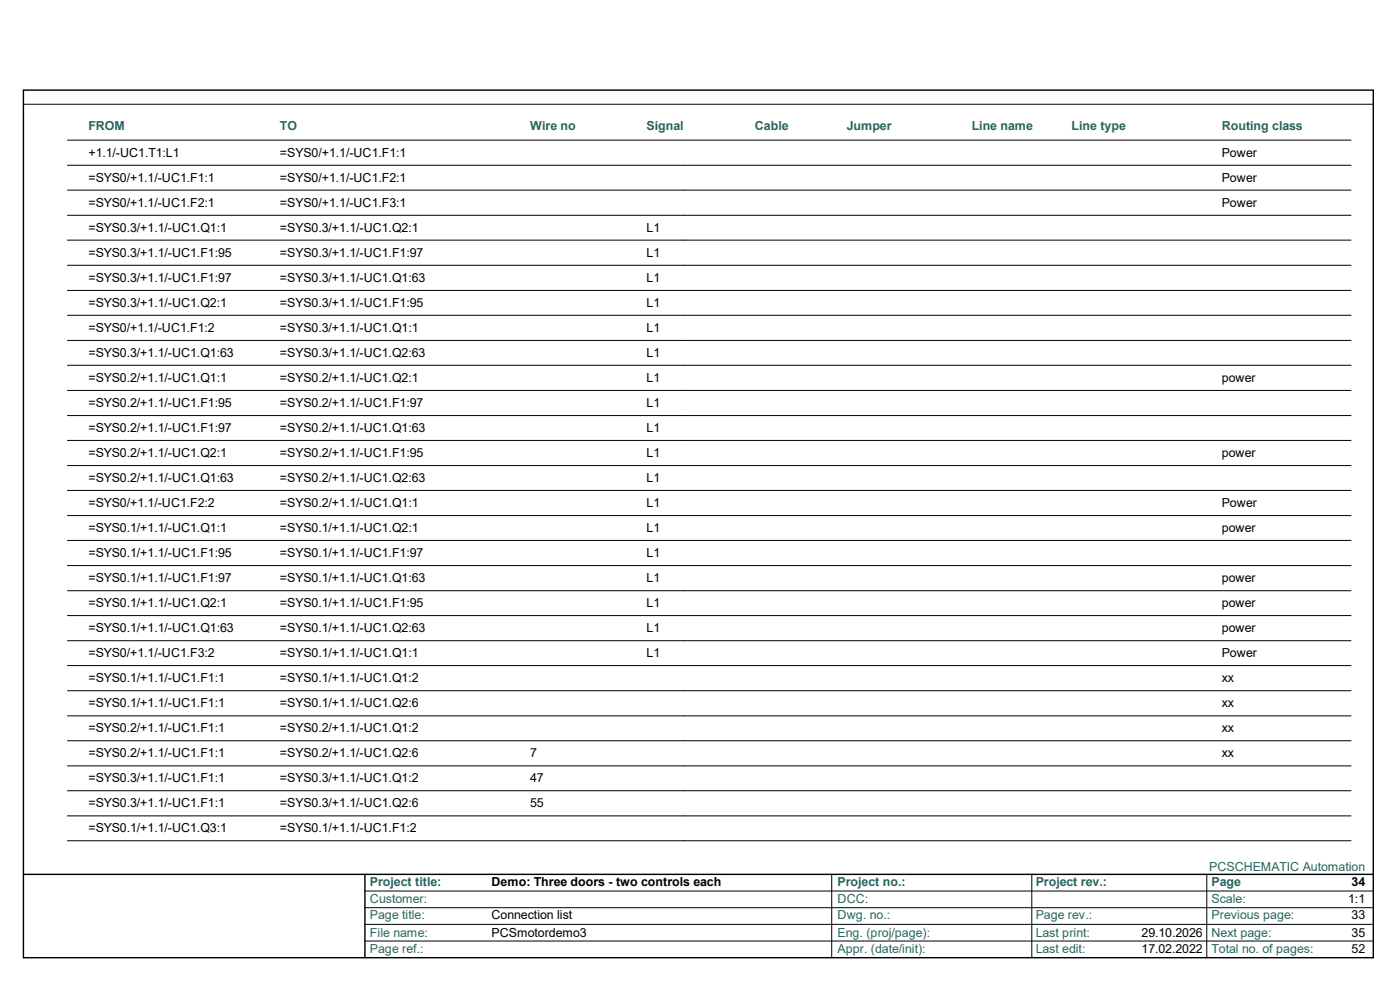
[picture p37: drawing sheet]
<svg xmlns="http://www.w3.org/2000/svg" width="420mm" height="297mm" viewBox="0 0 420 297" stroke-linecap="round" stroke-linejoin="round" font-family="sans-serif">
<defs><g id="words">
<g font-size="3.7" fill="#27675f">
<text x="26.5" y="39.1">FROM</text>
<text x="84" y="39.1">TO</text>
<text x="159" y="39.1">Wire no</text>
<text x="194" y="39.1">Signal</text>
<text x="226.5" y="39.1">Cable</text>
<text x="254" y="39.1">Jumper</text>
<text x="291.5" y="39.1">Line name</text>
<text x="321.5" y="39.1">Line type</text>
<text x="366.5" y="39.1">Routing class</text>
<text x="362.8" y="260.9">PCSCHEMATIC Automation</text>
<text x="111" y="265.6">Project title:</text>
<text x="251.3" y="265.6">Project no.:</text>
<text x="310.7" y="265.6">Project rev.:</text>
<text x="363.5" y="265.6">Page</text>
<text x="111" y="270.7">Customer:</text>
<text x="111" y="275.5">Page title:</text>
<text x="251.3" y="275.5">Dwg. no.:</text>
<text x="251.3" y="270.7">DCC:</text>
<text x="310.7" y="275.5">Page rev.:</text>
<text x="363.5" y="275.5">Previous page:</text>
<text x="363.5" y="270.7">Scale:</text>
<text x="111" y="280.7">File name:</text>
<text x="251.3" y="280.7">Eng. (proj/page):</text>
<text x="310.7" y="280.7">Last print:</text>
<text x="363.5" y="280.7">Next page:</text>
<text x="111" y="285.5">Page ref.:</text>
<text x="251.3" y="285.5">Appr. (date/init):</text>
<text x="310.7" y="285.5">Last edit:</text>
<text x="363.5" y="285.5">Total no. of pages:</text>
</g>
<g font-size="3.7">
<text x="26.5" y="47">+1.1/-UC1.T1:L1</text>
<text x="84" y="47">=SYS0/+1.1/-UC1.F1:1</text>
<text x="366.5" y="47">Power</text>
<text x="26.5" y="54.4">=SYS0/+1.1/-UC1.F1:1</text>
<text x="84" y="54.4">=SYS0/+1.1/-UC1.F2:1</text>
<text x="366.5" y="54.4">Power</text>
<text x="26.5" y="62">=SYS0/+1.1/-UC1.F2:1</text>
<text x="84" y="62">=SYS0/+1.1/-UC1.F3:1</text>
<text x="366.5" y="62">Power</text>
<text x="26.5" y="69.4">=SYS0.3/+1.1/-UC1.Q1:1</text>
<text x="84" y="69.4">=SYS0.3/+1.1/-UC1.Q2:1</text>
<text x="194" y="69.4">L1</text>
<text x="26.5" y="77">=SYS0.3/+1.1/-UC1.F1:95</text>
<text x="84" y="77">=SYS0.3/+1.1/-UC1.F1:97</text>
<text x="194" y="77">L1</text>
<text x="26.5" y="84.5">=SYS0.3/+1.1/-UC1.F1:97</text>
<text x="84" y="84.5">=SYS0.3/+1.1/-UC1.Q1:63</text>
<text x="194" y="84.5">L1</text>
<text x="26.5" y="91.9">=SYS0.3/+1.1/-UC1.Q2:1</text>
<text x="84" y="91.9">=SYS0.3/+1.1/-UC1.F1:95</text>
<text x="194" y="91.9">L1</text>
<text x="26.5" y="99.5">=SYS0/+1.1/-UC1.F1:2</text>
<text x="84" y="99.5">=SYS0.3/+1.1/-UC1.Q1:1</text>
<text x="194" y="99.5">L1</text>
<text x="26.5" y="106.9">=SYS0.3/+1.1/-UC1.Q1:63</text>
<text x="84" y="106.9">=SYS0.3/+1.1/-UC1.Q2:63</text>
<text x="194" y="106.9">L1</text>
<text x="26.5" y="114.5">=SYS0.2/+1.1/-UC1.Q1:1</text>
<text x="84" y="114.5">=SYS0.2/+1.1/-UC1.Q2:1</text>
<text x="194" y="114.5">L1</text>
<text x="366.5" y="114.5">power</text>
<text x="26.5" y="121.9">=SYS0.2/+1.1/-UC1.F1:95</text>
<text x="84" y="121.9">=SYS0.2/+1.1/-UC1.F1:97</text>
<text x="194" y="121.9">L1</text>
<text x="26.5" y="129.4">=SYS0.2/+1.1/-UC1.F1:97</text>
<text x="84" y="129.4">=SYS0.2/+1.1/-UC1.Q1:63</text>
<text x="194" y="129.4">L1</text>
<text x="26.5" y="137">=SYS0.2/+1.1/-UC1.Q2:1</text>
<text x="84" y="137">=SYS0.2/+1.1/-UC1.F1:95</text>
<text x="194" y="137">L1</text>
<text x="366.5" y="137">power</text>
<text x="26.5" y="144.4">=SYS0.2/+1.1/-UC1.Q1:63</text>
<text x="84" y="144.4">=SYS0.2/+1.1/-UC1.Q2:63</text>
<text x="194" y="144.4">L1</text>
<text x="26.5" y="152">=SYS0/+1.1/-UC1.F2:2</text>
<text x="84" y="152">=SYS0.2/+1.1/-UC1.Q1:1</text>
<text x="194" y="152">L1</text>
<text x="366.5" y="152">Power</text>
<text x="26.5" y="159.4">=SYS0.1/+1.1/-UC1.Q1:1</text>
<text x="84" y="159.4">=SYS0.1/+1.1/-UC1.Q2:1</text>
<text x="194" y="159.4">L1</text>
<text x="366.5" y="159.4">power</text>
<text x="26.5" y="167">=SYS0.1/+1.1/-UC1.F1:95</text>
<text x="84" y="167">=SYS0.1/+1.1/-UC1.F1:97</text>
<text x="194" y="167">L1</text>
<text x="26.5" y="174.5">=SYS0.1/+1.1/-UC1.F1:97</text>
<text x="84" y="174.5">=SYS0.1/+1.1/-UC1.Q1:63</text>
<text x="194" y="174.5">L1</text>
<text x="366.5" y="174.5">power</text>
<text x="26.5" y="181.9">=SYS0.1/+1.1/-UC1.Q2:1</text>
<text x="84" y="181.9">=SYS0.1/+1.1/-UC1.F1:95</text>
<text x="194" y="181.9">L1</text>
<text x="366.5" y="181.9">power</text>
<text x="26.5" y="189.5">=SYS0.1/+1.1/-UC1.Q1:63</text>
<text x="84" y="189.5">=SYS0.1/+1.1/-UC1.Q2:63</text>
<text x="194" y="189.5">L1</text>
<text x="366.5" y="189.5">power</text>
<text x="26.5" y="196.9">=SYS0/+1.1/-UC1.F3:2</text>
<text x="84" y="196.9">=SYS0.1/+1.1/-UC1.Q1:1</text>
<text x="194" y="196.9">L1</text>
<text x="366.5" y="196.9">Power</text>
<text x="26.5" y="204.5">=SYS0.1/+1.1/-UC1.F1:1</text>
<text x="84" y="204.5">=SYS0.1/+1.1/-UC1.Q1:2</text>
<text x="366.5" y="204.5">xx</text>
<text x="26.5" y="211.9">=SYS0.1/+1.1/-UC1.F1:1</text>
<text x="84" y="211.9">=SYS0.1/+1.1/-UC1.Q2:6</text>
<text x="366.5" y="211.9">xx</text>
<text x="26.5" y="219.4">=SYS0.2/+1.1/-UC1.F1:1</text>
<text x="84" y="219.4">=SYS0.2/+1.1/-UC1.Q1:2</text>
<text x="366.5" y="219.4">xx</text>
<text x="26.5" y="227">=SYS0.2/+1.1/-UC1.F1:1</text>
<text x="84" y="227">=SYS0.2/+1.1/-UC1.Q2:6</text>
<text x="159" y="227">7</text>
<text x="366.5" y="227">xx</text>
<text x="26.5" y="234.4">=SYS0.3/+1.1/-UC1.F1:1</text>
<text x="84" y="234.4">=SYS0.3/+1.1/-UC1.Q1:2</text>
<text x="159" y="234.4">47</text>
<text x="26.5" y="242">=SYS0.3/+1.1/-UC1.F1:1</text>
<text x="84" y="242">=SYS0.3/+1.1/-UC1.Q2:6</text>
<text x="159" y="242">55</text>
<text x="26.5" y="249.4">=SYS0.1/+1.1/-UC1.Q3:1</text>
<text x="84" y="249.4">=SYS0.1/+1.1/-UC1.F1:2</text>
<text x="147.5" y="265.6">Demo: Three doors - two controls each</text>
<text x="405.5" y="265.6">34</text>
<text x="147.5" y="275.5">Connection list</text>
<text x="404.5" y="270.7">1:1</text>
<text x="405.5" y="275.5">33</text>
<text x="147.5" y="280.7">PCSmotordemo3</text>
<text x="342.5" y="280.7">29.10.2026</text>
<text x="405.5" y="280.7">35</text>
<text x="342.5" y="285.5">17.02.2022</text>
<text x="405.5" y="285.5">52</text>
</g>
</g></defs>
<path d="M7 27h405v260h-405zM7 262h405M109.5 262v25" fill="none" stroke="#000" stroke-width=".42"/>
<g fill="none" stroke="#000" stroke-width=".3">
<path d="M7.3 31.2h404.7M20.2 49.5h385.1M20.2 57h385.1M20.2 42h385.1M20.2 64.5h385.1M20.2 72h385.1M20.2 79.5h385.1M20.2 87h385.1M20.2 94.5h385.1M20.2 102h385.1M20.2 109.5h385.1M20.2 117h385.1"/>
<path d="M20.2 124.5h385.1M20.2 132h385.1M20.2 139.5h385.1M20.2 147h385.1M20.2 154.5h385.1M20.2 162h385.1M20.2 169.5h385.1M20.2 177h385.1M20.2 184.5h385.1M20.2 192h385.1M20.2 199.5h385.1M20.2 207h385.1"/>
<path d="M20.2 214.5h385.1M20.2 222h385.1M20.2 229.5h385.1M20.2 237h385.1M20.2 244.5h385.1M20.2 252h385.1M109.5 272h302.2M109.5 277h302.2M109.5 267h302.5M249.5 262v25M309.5 262v25M362 262v25"/>
<path d="M109.5 282h302.2"/>
</g>
<use href="#words"/>
</svg>
